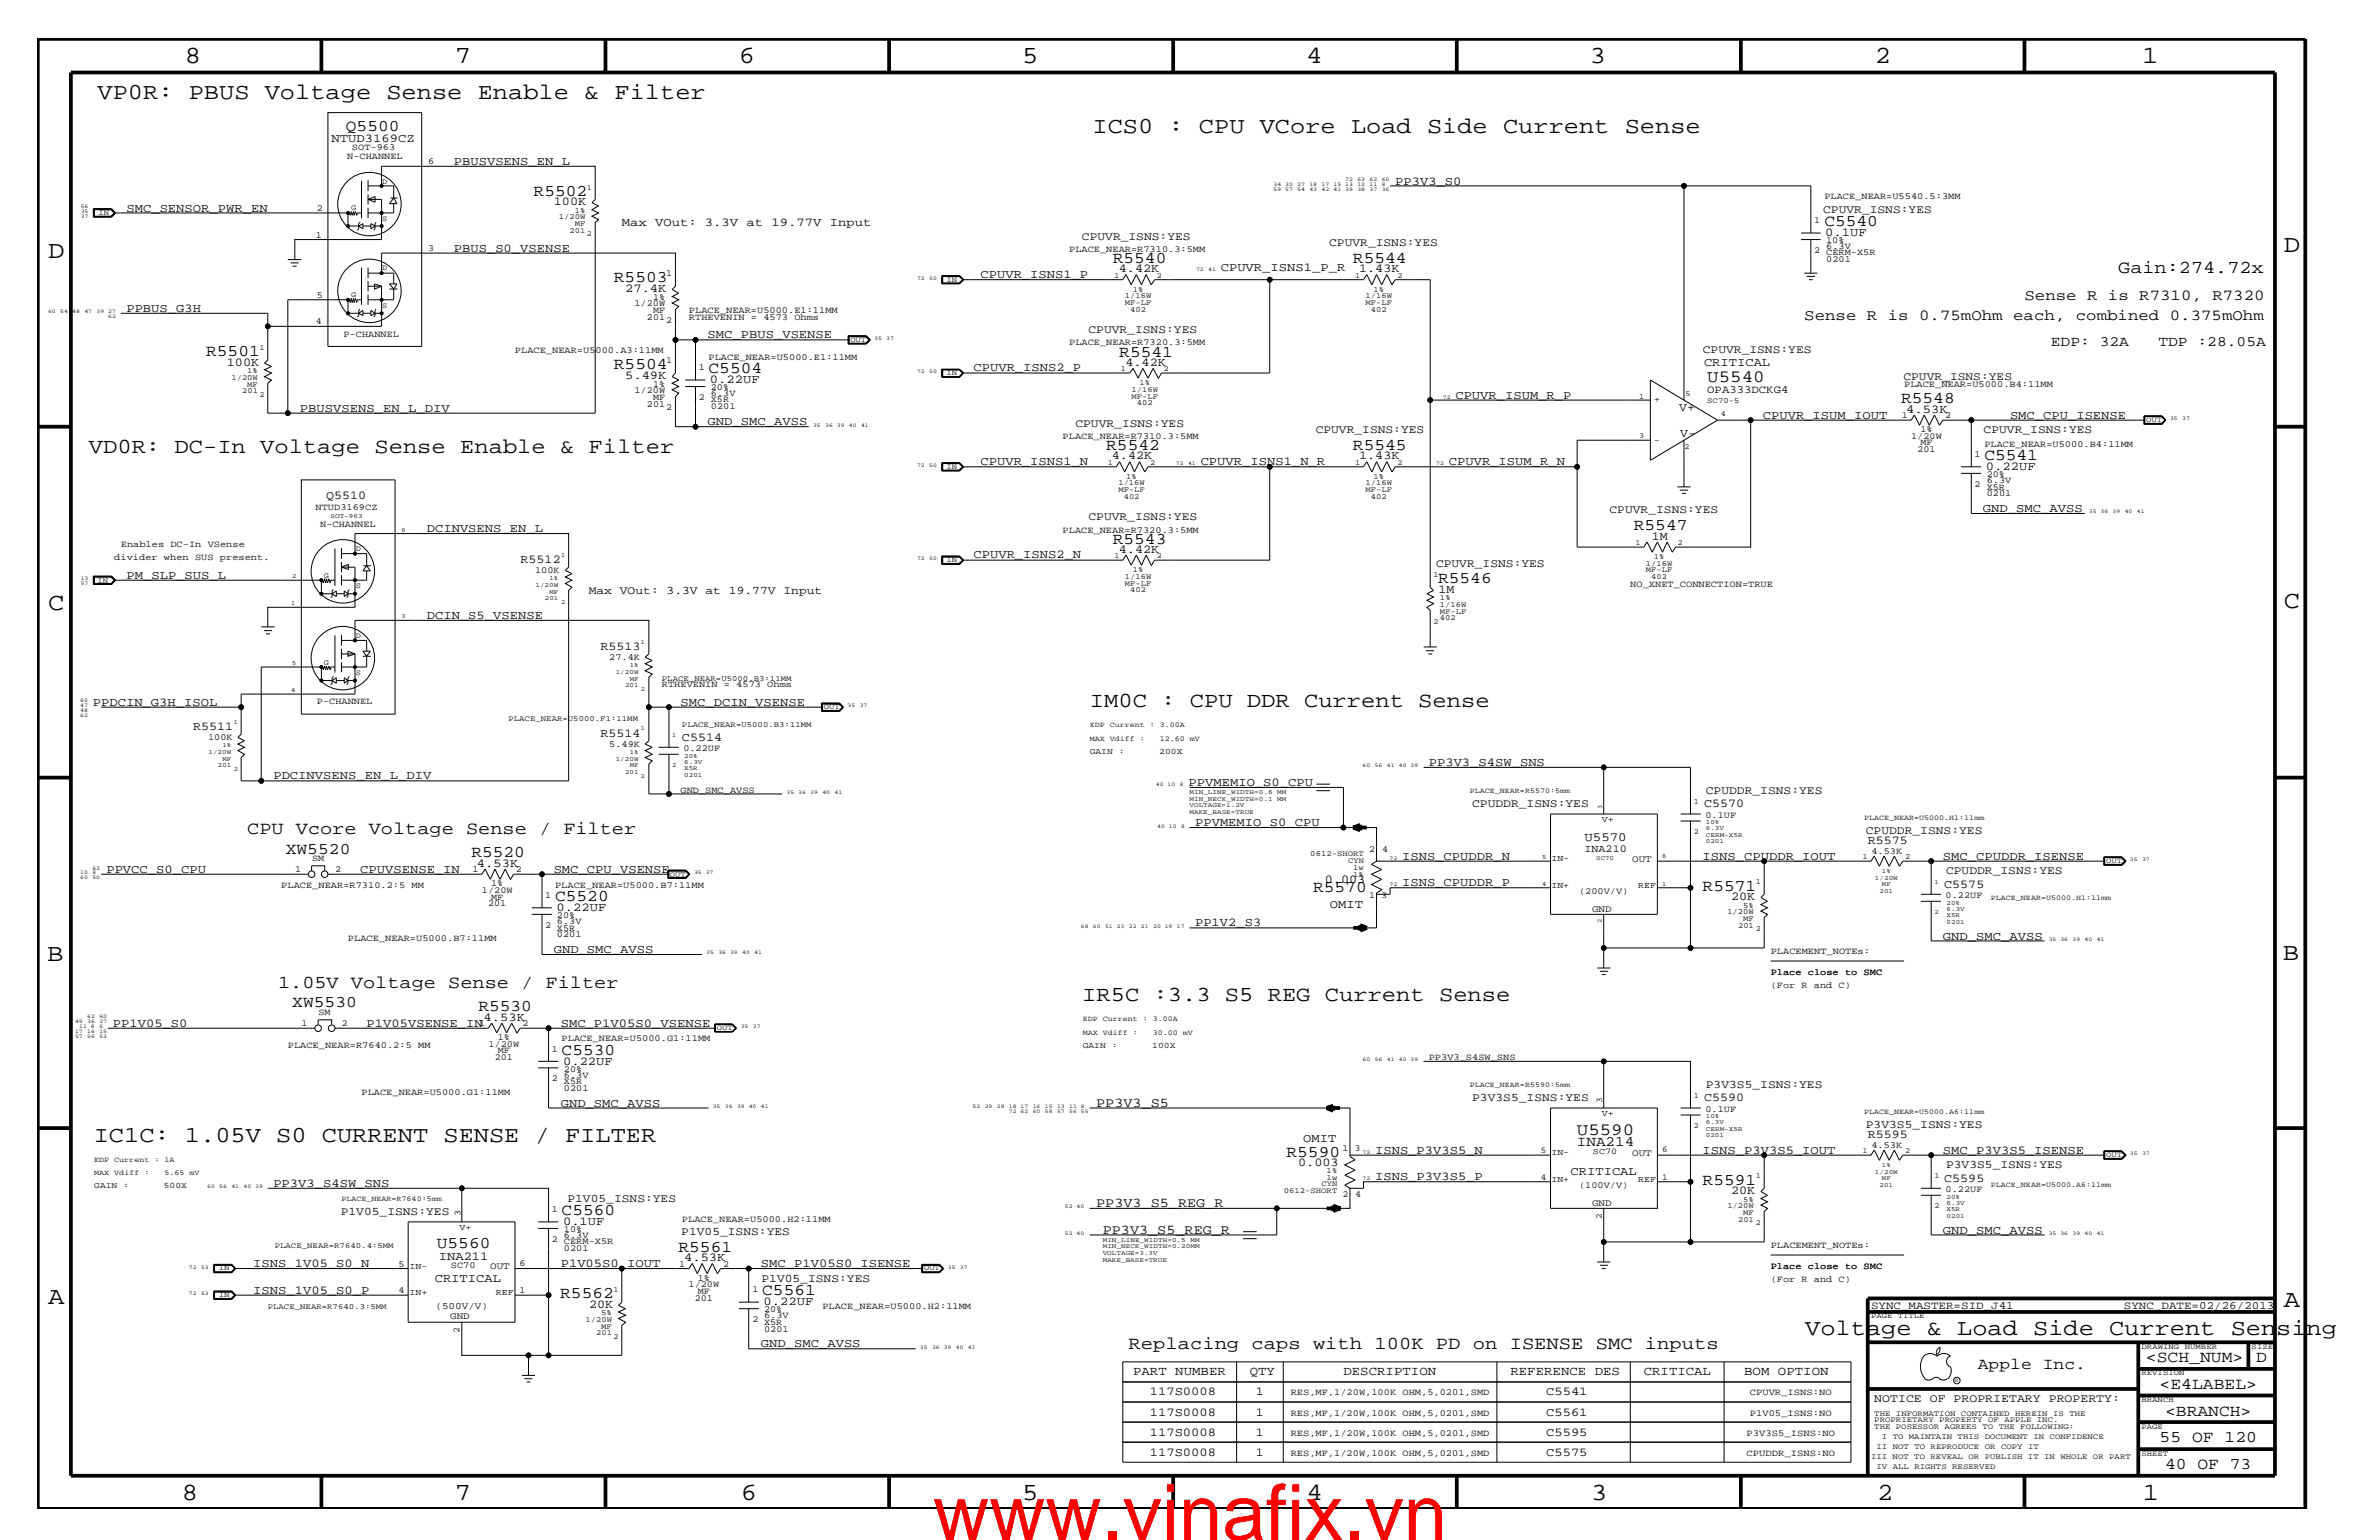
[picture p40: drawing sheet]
<svg xmlns="http://www.w3.org/2000/svg" width="432mm" height="279mm" viewBox="0 0 432 279" stroke-linecap="round" stroke-linejoin="round" font-family="sans-serif">
<defs><g id="words">
<text font-size="14.1" fill="#f00" x="169.3" y="279.4">www.vinafix.vn</text>
<g font-size="4.5">
<text x="33.5" y="11.5">8</text>
<text x="82.6" y="11.5">7</text>
<text x="134.1" y="11.5">6</text>
<text x="185.5" y="11.5">5</text>
<text x="237.1" y="11.5">4</text>
<text x="288.5" y="11.5">3</text>
<text x="340.3" y="11.5">2</text>
<text x="388.8" y="11.5">1</text>
<text x="8.7" y="46.8">D</text>
<text x="414.5" y="45.7">D</text>
<text x="8.7" y="110.6">C</text>
<text x="414.5" y="110.3">C</text>
<text x="8.6" y="174.3">B</text>
<text x="414.4" y="174.2">B</text>
<text x="8.7" y="236.7">A</text>
<text x="414.5" y="237.1">A</text>
<text x="33" y="272.1">8</text>
<text x="82.6" y="272.1">7</text>
<text x="134.5" y="272.1">6</text>
<text x="185.5" y="272.1">5</text>
<text x="237.2" y="272.1">4</text>
<text x="288.8" y="272.1">3</text>
<text x="340.7" y="272.1">2</text>
<text x="389" y="272.1">1</text>
</g>
<g font-size="4.1">
<text x="17.7" y="18">VP0R: PBUS Voltage Sense Enable &amp; Filter</text>
<text x="198.3" y="24.1">ICS0 : CPU VCore Load Side Current Sense</text>
<text x="17" y="207.1">IC1C: 1.05V S0 CURRENT SENSE / FILTER</text>
<text x="327.7" y="242.3">Voltage &amp; Load Side Current Sensing</text>
</g>
<g font-size="3.9">
<text x="16.1" y="82.2">VD0R: DC-In Voltage Sense Enable &amp; Filter</text>
<text x="197.8" y="128.3">IM0C : CPU DDR Current Sense</text>
<text x="196.4" y="181.6">IR5C :3.3 S5 REG Current Sense</text>
</g>
<g font-size="3.3">
<text x="384.5" y="49.6">Gain:274.72x</text>
<text x="44.9" y="151.3">CPU Vcore Voltage Sense / Filter</text>
<text x="50.5" y="179.3">1.05V Voltage Sense / Filter</text>
<text x="204.9" y="244.7">Replacing caps with 100K PD on ISENSE SMC inputs</text>
</g>
<g font-size="3.1">
<text x="309.9" y="69.4">U5540</text>
<text x="286.2" y="205.9">U5590</text>
</g>
<g font-size="3">
<text x="62.8" y="23.8">Q5500</text>
<text x="96.9" y="35.5">R5502</text>
<text x="331.1" y="41">C5540</text>
<text x="202" y="47.7">R5540</text>
<text x="245.6" y="47.7">R5544</text>
<text x="111.4" y="51.3">R5503</text>
<text x="37.4" y="64.5">R5501</text>
<text x="203.2" y="64.7">R5541</text>
<text x="111.4" y="67">R5504</text>
<text x="128.6" y="67.7">C5504</text>
<text x="345.1" y="73.2">R5548</text>
<text x="200.8" y="81.6">R5542</text>
<text x="245.6" y="81.6">R5545</text>
<text x="360.2" y="83.5">C5541</text>
<text x="202" y="98.7">R5543</text>
<text x="296.5" y="96.2">R5547</text>
<text x="261" y="105.8">R5546</text>
<text x="51.9" y="154.9">XW5520</text>
<text x="85.6" y="155.6">R5520</text>
<text x="238.3" y="161.9">R5570</text>
<text x="309" y="161.6">R5571</text>
<text x="100.8" y="163.5">C5520</text>
<text x="53" y="182.7">XW5530</text>
<text x="86.8" y="183.5">R5530</text>
<text x="101.9" y="191.4">C5530</text>
<text x="233.5" y="209.9">R5590</text>
<text x="309" y="214.9">R5591</text>
<text x="101.9" y="220.4">C5560</text>
<text x="79.3" y="226.5">U5560</text>
<text x="123.1" y="227.1">R5561</text>
<text x="101.7" y="235.5">R5562</text>
<text x="138.3" y="235">C5561</text>
<text x="359" y="248.4">Apple Inc.</text>
<text x="389.5" y="247.1">&lt;SCH_NUM&gt;</text>
<text x="392" y="252">&lt;E4LABEL&gt;</text>
<text x="409.5" y="247.1">D</text>
<text x="393" y="256.8">&lt;BRANCH&gt;</text>
<text x="392" y="261.6">55 OF 120</text>
<text x="393" y="266.6">40 OF 73</text>
</g>
<g font-size="2.8">
<text x="327.5" y="58">Sense R is 0.75mOhm each, combined 0.375mOhm</text>
<text x="367.5" y="54.4">Sense R is R7310, R7320</text>
</g>
<g font-size="2.6">
<text x="372.2" y="62.9">EDP: 32A</text>
<text x="391.8" y="62.9">TDP :28.05A</text>
<text x="286.2" y="208">INA214</text>
</g>
<g font-size="2.5">
<text x="199" y="200.9">PP3V3_S5</text>
<text x="199" y="219">PP3V3_S5_REG_R</text>
<text x="200.2" y="223.9">PP3V3_S5_REG_R</text>
</g>
<g font-size="2.3">
<text x="287.6" y="152.6">U5570</text>
<text x="205.7" y="249.5">PART NUMBER</text>
<text x="226.8" y="249.5">QTY</text>
<text x="243.8" y="249.5">DESCRIPTION</text>
<text x="274.2" y="249.5">REFERENCE DES</text>
<text x="298.4" y="249.5">CRITICAL</text>
<text x="316.6" y="249.5">BOM OPTION</text>
</g>
<g font-size="2.2">
<text x="60.2" y="25.8">NTUD3169CZ</text>
<text x="82.4" y="29.9">PBUSVSENS_EN_L</text>
<text x="253.2" y="33.6">PP3V3_S0</text>
<text x="22.9" y="38.4">SMC_SENSOR_PWR_EN</text>
<text x="100.5" y="37.3">100K</text>
<text x="112.9" y="41">Max VOut: 3.3V at 19.77V Input</text>
<text x="82.4" y="45.7">PBUS_S0_VSENSE</text>
<text x="331.3" y="42.9">0.1UF</text>
<text x="113.5" y="53">27.4K</text>
<text x="178" y="50.4">CPUVR_ISNS1_P</text>
<text x="203.1" y="49.4">4.42K</text>
<text x="221.6" y="49.2">CPUVR_ISNS1_P_R</text>
<text x="246.7" y="49.4">1.43K</text>
<text x="22.9" y="56.6">PPBUS_G3H</text>
<text x="128.4" y="61.4">SMC_PBUS_VSENSE</text>
<text x="41.1" y="66.4">100K</text>
<text x="113.5" y="68.8">5.49K</text>
<text x="128.9" y="69.5">0.22UF</text>
<text x="176.7" y="67.3">CPUVR_ISNS2_P</text>
<text x="204.3" y="66.4">4.42K</text>
<text x="309.3" y="66.5">CRITICAL</text>
<text x="54.4" y="74.7">PBUSVSENS_EN_L_DIV</text>
<text x="128.4" y="77.2">GND_SMC_AVSS</text>
<text x="264.2" y="72.3">CPUVR_ISUM_R_P</text>
<text x="304.8" y="74.6">V+</text>
<text x="320" y="76">CPUVR_ISUM_IOUT</text>
<text x="346" y="74.9">4.53K</text>
<text x="364.8" y="76">SMC_CPU_ISENSE</text>
<text x="201.8" y="83.3">4.42K</text>
<text x="246.7" y="83.3">1.43K</text>
<text x="305" y="79.3">V-</text>
<text x="178" y="84.4">CPUVR_ISNS1_N</text>
<text x="217.9" y="84.4">CPUVR_ISNS1_N_R</text>
<text x="263" y="84.4">CPUVR_ISUM_R_N</text>
<text x="360.4" y="85.3">0.22UF</text>
<text x="59.2" y="90.5">Q5510</text>
<text x="359.9" y="92.9">GND_SMC_AVSS</text>
<text x="77.5" y="96.5">DCINVSENS_EN_L</text>
<text x="176.7" y="101.3">CPUVR_ISNS2_N</text>
<text x="203.1" y="100.4">4.42K</text>
<text x="299.8" y="97.9">1M</text>
<text x="22.9" y="105">PM_SLP_SUS_L</text>
<text x="94.5" y="102.1">R5512</text>
<text x="261.1" y="107.6">1M</text>
<text x="77.5" y="112.3">DCIN_S5_VSENSE</text>
<text x="109" y="117.9">R5513</text>
<text x="16.8" y="128">PPDCIN_G3H_ISOL</text>
<text x="123.5" y="128">SMC_DCIN_VSENSE</text>
<text x="35.1" y="132.4">R5511</text>
<text x="109" y="133.6">R5514</text>
<text x="123.8" y="134.4">C5514</text>
<text x="49.6" y="141.4">PDCINVSENS_EN_L_DIV</text>
<text x="215.7" y="142.6">PPVMEMIO_S0_CPU</text>
<text x="259.3" y="139">PP3V3_S4SW_SNS</text>
<text x="216.9" y="149.9">PPVMEMIO_S0_CPU</text>
<text x="309.3" y="146.5">C5570</text>
<text x="254.5" y="156">ISNS_CPUDDR_N</text>
<text x="309" y="156">ISNS_CPUDDR_IOUT</text>
<text x="339" y="153.2">R5575</text>
<text x="352.6" y="156">SMC_CPUDDR_ISENSE</text>
<text x="19.3" y="158.4">PPVCC_S0_CPU</text>
<text x="65.4" y="158.4">CPUVSENSE_IN</text>
<text x="86.6" y="157.3">4.53K</text>
<text x="100.5" y="158.4">SMC_CPU_VSENSE</text>
<text x="240.5" y="160.2">0.003</text>
<text x="254.5" y="160.8">ISNS_CPUDDR_P</text>
<text x="352.9" y="161.1">C5575</text>
<text x="101" y="165.3">0.22UF</text>
<text x="241.4" y="164.7">OMIT</text>
<text x="314.2" y="163.4">20K</text>
<text x="100.5" y="172.9">GND_SMC_AVSS</text>
<text x="216.9" y="168.1">PP1V2_S3</text>
<text x="352.6" y="170.5">GND_SMC_AVSS</text>
<text x="87.8" y="185.2">4.53K</text>
<text x="20.5" y="186.3">PP1V05_S0</text>
<text x="66.5" y="186.3">P1V05VSENSE_IN</text>
<text x="101.8" y="186.3">SMC_P1V05S0_VSENSE</text>
<text x="102.2" y="193.2">0.22UF</text>
<text x="101.8" y="200.9">GND_SMC_AVSS</text>
<text x="309.3" y="199.8">C5590</text>
<text x="236.6" y="207.1">OMIT</text>
<text x="249.6" y="209.3">ISNS_P3V3S5_N</text>
<text x="309" y="209.3">ISNS_P3V3S5_IOUT</text>
<text x="339" y="206.5">R5595</text>
<text x="352.6" y="209.3">SMC_P3V3S5_ISENSE</text>
<text x="49.6" y="215.3">PP3V3_S4SW_SNS</text>
<text x="235.6" y="211.6">0.003</text>
<text x="249.6" y="214.2">ISNS_P3V3S5_P</text>
<text x="285.1" y="213.2">CRITICAL</text>
<text x="352.9" y="214.4">C5595</text>
<text x="314.2" y="216.7">20K</text>
<text x="102.2" y="222.3">0.1UF</text>
<text x="352.6" y="223.9">GND_SMC_AVSS</text>
<text x="46" y="229.9">ISNS_1V05_S0_N</text>
<text x="78.9" y="232.6">CRITICAL</text>
<text x="79.6" y="228.5">INA211</text>
<text x="101.8" y="229.9">P1V05S0_IOUT</text>
<text x="124.2" y="228.8">4.53K</text>
<text x="138.1" y="229.9">SMC_P1V05S0_ISENSE</text>
<text x="46" y="234.7">ISNS_1V05_S0_P</text>
<text x="106.9" y="237.3">20K</text>
<text x="138.6" y="236.8">0.22UF</text>
<text x="138.1" y="244.5">GND_SMC_AVSS</text>
<text x="208.7" y="256.8">117S0008</text>
<text x="208.7" y="253.2">117S0008</text>
<text x="228" y="256.8">1</text>
<text x="228" y="253.2">1</text>
<text x="280.6" y="256.8">C5561</text>
<text x="280.6" y="253.2">C5541</text>
<text x="208.7" y="260.5">117S0008</text>
<text x="228" y="260.5">1</text>
<text x="280.6" y="260.5">C5595</text>
<text x="208.7" y="264.1">117S0008</text>
<text x="228" y="264.1">1</text>
<text x="280.6" y="264.1">C5575</text>
</g>
<g font-size="2.1">
<text x="330.9" y="38.6">CPUVR_ISNS:YES</text>
<text x="196.4" y="43.5">CPUVR_ISNS:YES</text>
<text x="241.3" y="44.6">CPUVR_ISNS:YES</text>
<text x="197.6" y="60.4">CPUVR_ISNS:YES</text>
<text x="309.1" y="64">CPUVR_ISNS:YES</text>
<text x="345.5" y="68.9">CPUVR_ISNS:YES</text>
<text x="195.2" y="77.4">CPUVR_ISNS:YES</text>
<text x="238.8" y="78.6">CPUVR_ISNS:YES</text>
<text x="360" y="78.6">CPUVR_ISNS:YES</text>
<text x="197.6" y="94.3">CPUVR_ISNS:YES</text>
<text x="292.1" y="93.2">CPUVR_ISNS:YES</text>
<text x="106.8" y="107.7">Max VOut: 3.3V at 19.77V Input</text>
<text x="260.6" y="102.9">CPUVR_ISNS:YES</text>
<text x="267.2" y="146.5">CPUDDR_ISNS:YES</text>
<text x="309.6" y="144">CPUDDR_ISNS:YES</text>
<text x="338.7" y="151.3">CPUDDR_ISNS:YES</text>
<text x="353.2" y="158.6">CPUDDR_ISNS:YES</text>
<text x="309.6" y="197.4">P3V3S5_ISNS:YES</text>
<text x="267.2" y="199.8">P3V3S5_ISNS:YES</text>
<text x="338.7" y="204.7">P3V3S5_ISNS:YES</text>
<text x="353.2" y="211.9">P3V3S5_ISNS:YES</text>
<text x="61.8" y="220.4">P1V05_ISNS:YES</text>
<text x="103" y="218">P1V05_ISNS:YES</text>
<text x="123.7" y="224.1">P1V05_ISNS:YES</text>
<text x="138.2" y="232.6">P1V05_ISNS:YES</text>
<text x="340.2" y="254.4">NOTICE OF PROPRIETARY PROPERTY:</text>
</g>
<g font-size="2">
<text x="309.9" y="71.3">OPA333DCKG4</text>
<text x="339.6" y="237.4">SYNC_MASTER=SID_J41</text>
<text x="385.5" y="237.4">SYNC_DATE=02/26/2013</text>
</g>
<text font-size="1.9" x="287.6" y="154.6">INA210</text>
<g font-size="1.8">
<text x="296.2" y="156.3">OUT</text>
<text x="289" y="165.5">GND</text>
<text x="296.2" y="209.7">OUT</text>
<text x="289" y="218.8">GND</text>
<text x="89" y="230.3">OUT</text>
<text x="79" y="237.4">(500V/V)</text>
<text x="81.7" y="239.4">GND</text>
</g>
<g font-size="1.7">
<text x="63" y="28.9">N-CHANNEL</text>
<text x="63.9" y="27.2">SOT-963</text>
<text x="77.7" y="29.7">6</text>
<text x="57.5" y="38.2">2</text>
<text x="329.3" y="40.4">1</text>
<text x="331.1" y="36.2">PLACE_NEAR=U5540.5:3MM</text>
<text x="57.3" y="43.1">1</text>
<text x="77.7" y="45.5">3</text>
<text x="194.1" y="45.7">PLACE_NEAR=R7310.3:5MM</text>
<text x="329.3" y="45.9">2</text>
<text x="331.5" y="44.1">10%</text>
<text x="331.5" y="47.6">0201</text>
<text x="331.5" y="46.3">CERM-X5R</text>
<text x="331.5" y="45.2">6.3V</text>
<text x="120.9" y="50.2">1</text>
<text x="57.3" y="58.9">4</text>
<text x="57.5" y="54">5</text>
<text x="115.1" y="55.6">1/20W</text>
<text x="117.4" y="58">201</text>
<text x="118.5" y="54.4">1%</text>
<text x="118.5" y="56.8">MF</text>
<text x="120.9" y="58.6">2</text>
<text x="125.1" y="58">RTHEVENIN = 4573 Ohms</text>
<text x="125.1" y="56.8">PLACE_NEAR=U5000.E1:11MM</text>
<text x="62.4" y="61.1">P-CHANNEL</text>
<text x="93.5" y="64">PLACE_NEAR=U5000.A3:11MM</text>
<text x="120.9" y="65.9">1</text>
<text x="128.6" y="65.3">PLACE_NEAR=U5000.E1:11MM</text>
<text x="194.1" y="62.7">PLACE_NEAR=R7320.3:5MM</text>
<text x="115.1" y="71.3">1/20W</text>
<text x="118.5" y="70.1">1%</text>
<text x="126.8" y="67.1">1</text>
<text x="129" y="70.7">20%</text>
<text x="129" y="71.8">6.3V</text>
<text x="345.6" y="70.1">PLACE_NEAR=U5000.B4:11MM</text>
<text x="117.4" y="73.8">201</text>
<text x="118.5" y="72.6">MF</text>
<text x="120.9" y="74.4">2</text>
<text x="126.8" y="72.6">2</text>
<text x="129" y="74.3">0201</text>
<text x="129" y="73">X5R</text>
<text x="300.2" y="72.9">+</text>
<text x="345.2" y="75.8">1</text>
<text x="353.1" y="75.8">2</text>
<text x="192.9" y="79.6">PLACE_NEAR=R7310.3:5MM</text>
<text x="300.2" y="80.5">-</text>
<text x="346.9" y="79.6">1/20W</text>
<text x="348" y="82">201</text>
<text x="348.6" y="80.8">MF</text>
<text x="348.6" y="78.3">1%</text>
<text x="358.4" y="82.8">1</text>
<text x="360.2" y="81.1">PLACE_NEAR=U5000.B4:11MM</text>
<text x="358.4" y="88.3">2</text>
<text x="360.6" y="88.8">X5R</text>
<text x="360.6" y="87.6">6.3V</text>
<text x="360.6" y="86.5">20%</text>
<text x="57.3" y="92.5">NTUD3169CZ</text>
<text x="58.1" y="95.6">N-CHANNEL</text>
<text x="360.6" y="90">0201</text>
<text x="20.7" y="101.6">divider when SUS present.</text>
<text x="21.9" y="99.3">Enables DC-In VSense</text>
<text x="192.9" y="96.6">PLACE_NEAR=R7320.3:5MM</text>
<text x="97.1" y="104">100K</text>
<text x="295.9" y="106.5">NO_XNET_CONNECTION=TRUE</text>
<text x="110.6" y="119.7">27.4K</text>
<text x="120.1" y="124.7">RTHEVENIN = 4573 Ohms</text>
<text x="57.5" y="127.7">P-CHANNEL</text>
<text x="37.8" y="134.2">100K</text>
<text x="110.6" y="135.5">5.49K</text>
<text x="124" y="136.2">0.22UF</text>
<text x="123.5" y="143.9">GND_SMC_AVSS</text>
<text x="309.5" y="148.4">0.1UF</text>
<text x="248.5" y="154.6">2</text>
<text x="250.9" y="154.6">4</text>
<text x="339.7" y="154.9">4.53K</text>
<text x="51.1" y="161.1">PLACE_NEAR=R7310.2:5 MM</text>
<text x="53.6" y="158.3">1</text>
<text x="56.6" y="156.2">SM</text>
<text x="60.8" y="158.3">2</text>
<text x="85.8" y="158.3">1</text>
<text x="87.5" y="162">1/20W</text>
<text x="89.2" y="160.8">1%</text>
<text x="93.6" y="158.3">2</text>
<text x="100.8" y="161.1">PLACE_NEAR=U5000.B7:11MM</text>
<text x="88.6" y="164.5">201</text>
<text x="89.2" y="163.3">MF</text>
<text x="99" y="162.8">1</text>
<text x="101.1" y="166.5">20%</text>
<text x="101.1" y="167.6">6.3V</text>
<text x="248.5" y="163">1</text>
<text x="250.7" y="163">3</text>
<text x="286.6" y="162.2">(200V/V)</text>
<text x="353.1" y="162.8">0.22UF</text>
<text x="63.2" y="170.7">PLACE_NEAR=U5000.B7:11MM</text>
<text x="99" y="168.3">2</text>
<text x="101.1" y="170">0201</text>
<text x="101.1" y="168.9">X5R</text>
<text x="321.4" y="173.2">PLACEMENT_NOTEs:</text>
<text x="321.4" y="179.3">(For R and C)</text>
<text x="321.4" y="176.8">Place close to SMC</text>
<text x="57.8" y="184.1">SM</text>
<text x="52.2" y="190.2">PLACE_NEAR=R7640.2:5 MM</text>
<text x="54.7" y="186.1">1</text>
<text x="62" y="186.1">2</text>
<text x="87" y="186.1">1</text>
<text x="88.6" y="189.9">1/20W</text>
<text x="90.3" y="188.7">1%</text>
<text x="90.3" y="191.1">MF</text>
<text x="94.8" y="186.1">2</text>
<text x="100.2" y="190.8">1</text>
<text x="101.9" y="188.9">PLACE_NEAR=U5000.G1:11MM</text>
<text x="89.8" y="192.3">201</text>
<text x="100.2" y="196.2">2</text>
<text x="102.4" y="194.4">20%</text>
<text x="102.4" y="197.9">0201</text>
<text x="102.4" y="195.5">6.3V</text>
<text x="102.4" y="196.7">X5R</text>
<text x="259.3" y="192.3">PP3V3_S4SW_SNS</text>
<text x="65.6" y="198.7">PLACE_NEAR=U5000.G1:11MM</text>
<text x="309.5" y="201.7">0.1UF</text>
<text x="243.7" y="208.8">1</text>
<text x="245.9" y="208.8">3</text>
<text x="339.7" y="208.2">4.53K</text>
<text x="286.6" y="215.6">(100V/V)</text>
<text x="83.6" y="220.7" transform="rotate(-90 83.6 220.7)">3</text>
<text x="100.2" y="219.8">1</text>
<text x="123.8" y="221.7">PLACE_NEAR=U5000.H2:11MM</text>
<text x="243.7" y="217.2">2</text>
<text x="246" y="217.2">4</text>
<text x="353.1" y="216.2">0.22UF</text>
<text x="100.2" y="225.3">2 CERM-X5R</text>
<text x="102.4" y="223.5">10%</text>
<text x="102.4" y="227">0201</text>
<text x="102.4" y="224.6">6.3V</text>
<text x="321.4" y="226.5">PLACEMENT_NOTEs:</text>
<text x="72.3" y="229.8">5</text>
<text x="81.8" y="230.1">SC70</text>
<text x="94.3" y="229.6">6</text>
<text x="123.3" y="229.8">1</text>
<text x="125" y="233.5">1/20W</text>
<text x="126.7" y="232.4">1%</text>
<text x="131.2" y="229.8">2</text>
<text x="321.4" y="232.6">(For R and C)</text>
<text x="321.4" y="230.2">Place close to SMC</text>
<text x="72.3" y="234.6">4</text>
<text x="94.3" y="234.6">1</text>
<text x="126.1" y="236">201</text>
<text x="126.7" y="234.7">MF</text>
<text x="136.6" y="239.9">2 X5R</text>
<text x="136.6" y="234.4">1</text>
<text x="138.7" y="239.1">6.3V</text>
<text x="138.7" y="238">20%</text>
<text x="149.3" y="237.4">PLACE_NEAR=U5000.H2:11MM</text>
<text x="83.4" y="241.8" transform="rotate(-90 83.4 241.8)">2</text>
<text x="138.7" y="241.6">0201</text>
<text x="234.3" y="256.8">RES,MF,1/20W,100K OHM,5,0201,SMD</text>
<text x="234.3" y="253.2">RES,MF,1/20W,100K OHM,5,0201,SMD</text>
<text x="317.6" y="256.8">P1V05_ISNS:NO</text>
<text x="317.6" y="253.2">CPUVR_ISNS:NO</text>
<text x="234.3" y="260.5">RES,MF,1/20W,100K OHM,5,0201,SMD</text>
<text x="317" y="260.5">P3V3S5_ISNS:NO</text>
<text x="234.3" y="264.1">RES,MF,1/20W,100K OHM,5,0201,SMD</text>
<text x="317" y="264.1">CPUDDR_ISNS:NO</text>
</g>
<g font-size="1.6">
<text x="290.7" y="149.2">V+</text>
<text x="281.6" y="161.1">IN+</text>
<text x="281.6" y="156.2">IN-</text>
<text x="297.3" y="161.1">REF</text>
<text x="290.7" y="202.6">V+</text>
<text x="290.8" y="200.1" transform="rotate(-90 290.8 200.1)">3</text>
<text x="279.7" y="209.2">5</text>
<text x="281.6" y="209.6">IN-</text>
<text x="289.1" y="209.4">SC70</text>
<text x="301.7" y="209.1">6</text>
<text x="279.7" y="214.1">4</text>
<text x="281.6" y="214.4">IN+</text>
<text x="297.3" y="214.4">REF</text>
<text x="301.7" y="214.1">1</text>
<text x="290.7" y="221.1" transform="rotate(-90 290.7 221.1)">2</text>
<text x="83.4" y="223.1">V+</text>
<text x="74.3" y="230.2">IN-</text>
<text x="74.3" y="235">IN+</text>
<text x="90" y="235">REF</text>
</g>
<g font-size="1.5">
<text x="197.8" y="136.8">GAIN :</text>
<text x="210.4" y="136.8">200X</text>
<text x="196.5" y="190.2">GAIN :</text>
<text x="209.1" y="190.2">100X</text>
<text x="17.1" y="215.6">GAIN :</text>
<text x="29.7" y="215.6">500X</text>
</g>
<g font-size="1.4">
<text x="69.4" y="33.3">D</text>
<text x="106.5" y="34.4">1</text>
<text x="17.9" y="39">IN</text>
<text x="63.7" y="38.1">G</text>
<text x="69.4" y="40.1">S</text>
<text x="101.4" y="39.8">1/20W</text>
<text x="104.3" y="41">MF</text>
<text x="104.3" y="38.6">1%</text>
<text x="103.4" y="42.3">201</text>
<text x="106.5" y="42.9">2</text>
<text x="63.7" y="53.9">G</text>
<text x="69.4" y="49.1">D</text>
<text x="171.8" y="51.1">IN</text>
<text x="202.3" y="50.4">1</text>
<text x="205.6" y="52.9">1%</text>
<text x="210" y="50.4">2</text>
<text x="246" y="50.4">1</text>
<text x="249.3" y="52.9">1%</text>
<text x="253.7" y="50.4">2</text>
<text x="69.4" y="55.8">S</text>
<text x="204.2" y="55.3">MF-LF</text>
<text x="204.2" y="54.1">1/16W</text>
<text x="205.1" y="56.6">402</text>
<text x="247.9" y="55.3">MF-LF</text>
<text x="247.9" y="54.1">1/16W</text>
<text x="248.8" y="56.6">402</text>
<text x="47.1" y="63.4">1</text>
<text x="154.3" y="62">OUT</text>
<text x="42" y="68.9">1/20W</text>
<text x="43.9" y="71.3">201</text>
<text x="44.9" y="67.7">1%</text>
<text x="44.9" y="70.1">MF</text>
<text x="47.1" y="72">2</text>
<text x="171.8" y="68.1">IN</text>
<text x="203.5" y="67.3">1</text>
<text x="205.4" y="71.1">1/16W</text>
<text x="206.8" y="69.9">1%</text>
<text x="211.2" y="67.3">2</text>
<text x="305.9" y="71.8">5</text>
<text x="205.4" y="72.3">MF-LF</text>
<text x="206.3" y="73.5">402</text>
<text x="297.5" y="72.3">1</text>
<text x="309.9" y="73.2">SC70-5</text>
<text x="312.3" y="75.6">4</text>
<text x="389.6" y="76.6">OUT</text>
<text x="297.5" y="79.4">3</text>
<text x="305.7" y="81.4">2</text>
<text x="171.8" y="85">IN</text>
<text x="201.1" y="84.4">1</text>
<text x="203" y="89.3">MF-LF</text>
<text x="203" y="88.1">1/16W</text>
<text x="204.4" y="86.9">1%</text>
<text x="208.8" y="84.4">2</text>
<text x="246" y="84.4">1</text>
<text x="247.9" y="89.3">MF-LF</text>
<text x="247.9" y="88.1">1/16W</text>
<text x="249.3" y="86.9">1%</text>
<text x="253.7" y="84.4">2</text>
<text x="204" y="90.5">402</text>
<text x="248.8" y="90.5">402</text>
<text x="64.6" y="99.9">D</text>
<text x="202.3" y="101.3">1</text>
<text x="210" y="101.3">2</text>
<text x="296.8" y="98.8">1</text>
<text x="300.2" y="101.4">1%</text>
<text x="304.5" y="98.8">2</text>
<text x="17.7" y="105.7">IN</text>
<text x="58.8" y="104.8">G</text>
<text x="64.6" y="106.7">S</text>
<text x="171.8" y="102.1">IN</text>
<text x="204.2" y="105">1/16W</text>
<text x="204.2" y="106.3">MF-LF</text>
<text x="205.1" y="107.5">402</text>
<text x="205.6" y="103.8">1%</text>
<text x="260.2" y="104.7">1</text>
<text x="298.7" y="103.8">MF-LF</text>
<text x="298.7" y="102.6">1/16W</text>
<text x="299.7" y="105">402</text>
<text x="260.2" y="113.1">2</text>
<text x="261.4" y="111.4">MF-LF</text>
<text x="261.4" y="108.9">1%</text>
<text x="261.4" y="110.2">1/16W</text>
<text x="261.4" y="112.6">402</text>
<text x="64.6" y="115.7">D</text>
<text x="58.8" y="120.6">G</text>
<text x="64.6" y="122.5">S</text>
<text x="120.1" y="123.5">PLACE_NEAR=U5000.B3:11MM</text>
<text x="92.3" y="130.8">PLACE_NEAR=U5000.F1:11MM</text>
<text x="123.8" y="131.9">PLACE_NEAR=U5000.B3:11MM</text>
<text x="149.5" y="128.7">OUT</text>
<text x="197.8" y="131.9">EDP Current : 3.00A</text>
<text x="197.8" y="134.4">MAX Vdiff :</text>
<text x="210.5" y="134.4">12.60 mV</text>
<text x="266.8" y="143.9">PLACE_NEAR=R5570:5mm</text>
<text x="307.4" y="145.9">1</text>
<text x="338.3" y="148.7">PLACE_NEAR=U5000.H1:11mm</text>
<text x="237.8" y="155.4">0612-SHORT</text>
<text x="307.4" y="151.3">2</text>
<text x="338.1" y="155.8">1</text>
<text x="345.8" y="155.8">2</text>
<text x="121.6" y="159">OUT</text>
<text x="244.7" y="156.6">CYN</text>
<text x="245.6" y="157.8">1w</text>
<text x="245.6" y="159">1%</text>
<text x="318.7" y="160.5">1</text>
<text x="382.3" y="156.6">OUT</text>
<text x="313.5" y="165.9">1/20W</text>
<text x="316.4" y="167.1">MF</text>
<text x="316.4" y="164.7">5%</text>
<text x="361.4" y="163.3">PLACE_NEAR=U5000.H1:11mm</text>
<text x="315.5" y="168.3">201</text>
<text x="318.7" y="168.9">2</text>
<text x="196.5" y="185.3">EDP Current : 3.00A</text>
<text x="130.1" y="186.9">OUT</text>
<text x="196.5" y="187.7">MAX Vdiff :</text>
<text x="209.2" y="187.7">30.00 mV</text>
<text x="266.8" y="197.2">PLACE_NEAR=R5590:5mm</text>
<text x="307.4" y="199.2">1</text>
<text x="338.3" y="202">PLACE_NEAR=U5000.A6:11mm</text>
<text x="307.4" y="204.7">2</text>
<text x="338.1" y="209.2">1</text>
<text x="345.8" y="209.2">2</text>
<text x="382.3" y="209.9">OUT</text>
<text x="17.1" y="213.2">MAX Vdiff :</text>
<text x="17.1" y="210.8">EDP Current : 1A</text>
<text x="29.9" y="213.2">5.65 mV</text>
<text x="239.9" y="215.3">CYN</text>
<text x="240.8" y="214.1">1w</text>
<text x="240.8" y="212.8">1%</text>
<text x="318.7" y="213.8">1</text>
<text x="351.1" y="213.8">1</text>
<text x="361.4" y="215.4">PLACE_NEAR=U5000.A6:11mm</text>
<text x="62" y="217.9">PLACE_NEAR=R7640:5mm</text>
<text x="233" y="216.4">0612-SHORT</text>
<text x="313.5" y="219.2">1/20W</text>
<text x="315.5" y="221.7">201</text>
<text x="316.4" y="220.4">MF</text>
<text x="316.4" y="218">5%</text>
<text x="351.1" y="219.2">2</text>
<text x="49.9" y="226.5">PLACE_NEAR=R7640.4:5MM</text>
<text x="318.7" y="222.3">2</text>
<text x="39.7" y="230.5">IN</text>
<text x="167.7" y="230.5">OUT</text>
<text x="39.7" y="235.4">IN</text>
<text x="48.6" y="237.4">PLACE_NEAR=R7640.3:5MM</text>
<text x="106.3" y="239.9">1/20W</text>
<text x="109.1" y="238.6">5%</text>
<text x="111.3" y="234.4">1</text>
<text x="339.6" y="239.2">PAGE TITLE</text>
<text x="108.2" y="242.3">201</text>
<text x="109.1" y="241.1">MF</text>
<text x="111.3" y="242.9">2</text>
<text x="388.7" y="244.7">DRAWING NUMBER</text>
<text x="408.7" y="244.7">SIZE</text>
<text x="388.7" y="249.5">REVISION</text>
<text x="340.2" y="256.8">THE INFORMATION CONTAINED HEREIN IS THE</text>
<text x="388.7" y="254.4">BRANCH</text>
<text x="340.2" y="258">PROPRIETARY PROPERTY OF APPLE INC.</text>
<text x="340.2" y="259.3">THE POSESSOR AGREES TO THE FOLLOWING:</text>
<text x="340.6" y="262.9">II NOT TO REPRODUCE OR COPY IT</text>
<text x="341.6" y="261.1">I TO MAINTAIN THIS DOCUMENT IN CONFIDENCE</text>
<text x="388.7" y="259.3">PAGE</text>
<text x="339.6" y="264.7">III NOT TO REVEAL OR PUBLISH IT IN WHOLE OR PART</text>
<text x="340.6" y="266.6">IV ALL RIGHTS RESERVED</text>
<text x="388.7" y="264.1">SHEET</text>
</g>
<g font-size="1.2">
<text x="60" y="93.9">SOT-963</text>
<text x="72.9" y="96.5">6</text>
<text x="101.9" y="101">1</text>
<text x="53" y="104.9">2</text>
<text x="97.2" y="106.5">1/20W</text>
<text x="99.7" y="107.7">MF</text>
<text x="99.7" y="105.3">1%</text>
<text x="52.8" y="109.8">1</text>
<text x="72.9" y="112.2">3</text>
<text x="98.9" y="108.9">201</text>
<text x="101.9" y="109.5">2</text>
<text x="116.3" y="116.8">1</text>
<text x="52.8" y="125.5">4</text>
<text x="53" y="120.7">5</text>
<text x="111.8" y="122.3">1/20W</text>
<text x="113.5" y="124.7">201</text>
<text x="114.3" y="123.5">MF</text>
<text x="114.3" y="121">1%</text>
<text x="116.3" y="125.3">2</text>
<text x="42.4" y="131.3">1</text>
<text x="37.8" y="136.8">1/20W</text>
<text x="40.4" y="135.6">1%</text>
<text x="114.3" y="136.8">1%</text>
<text x="116.3" y="132.5">1</text>
<text x="122" y="133.8">1</text>
<text x="124.2" y="137.4">20%</text>
<text x="39.5" y="139.2">201</text>
<text x="40.4" y="138">MF</text>
<text x="42.4" y="139.8">2</text>
<text x="111.8" y="138">1/20W</text>
<text x="113.5" y="140.4">201</text>
<text x="114.3" y="139.2">MF</text>
<text x="116.3" y="141.1">2</text>
<text x="122" y="139.2">2</text>
<text x="124.2" y="140.9">0201</text>
<text x="124.2" y="138.5">6.3V</text>
<text x="124.2" y="139.7">X5R</text>
<text x="215.9" y="144">MIN_LINE_WIDTH=0.6</text>
<text x="215.9" y="147.7">MAKE_BASE=TRUE</text>
<text x="215.9" y="145.3">MIN_NECK_WIDTH=0.1</text>
<text x="215.9" y="146.5">VOLTAGE=1.2V</text>
<text x="231.8" y="144">MM</text>
<text x="231.8" y="145.3">MM</text>
<text x="290.8" y="146.8" transform="rotate(-90 290.8 146.8)">3</text>
<text x="309.6" y="149.5">10%</text>
<text x="279.9" y="155.8">5</text>
<text x="301.7" y="155.7">6</text>
<text x="309.6" y="150.7">6.3V</text>
<text x="309.6" y="151.8">CERM-X5R</text>
<text x="309.6" y="153">0201</text>
<text x="279.9" y="160.7">4</text>
<text x="289.7" y="156.1">SC70</text>
<text x="301.7" y="160.7">1</text>
<text x="340.3" y="159.6">1/20W</text>
<text x="341.2" y="162">201</text>
<text x="341.6" y="160.8">MF</text>
<text x="341.6" y="158.4">1%</text>
<text x="351.1" y="160.5">1</text>
<text x="290.7" y="167.5" transform="rotate(-90 290.7 167.5)">2</text>
<text x="351.1" y="165.9">2</text>
<text x="353.3" y="164.1">20%</text>
<text x="353.3" y="167.6">0201</text>
<text x="353.3" y="165.2">6.3V</text>
<text x="353.3" y="166.4">X5R</text>
<text x="309.6" y="204">6.3V</text>
<text x="309.6" y="202.9">10%</text>
<text x="309.6" y="205.2">CERM-X5R</text>
<text x="309.6" y="206.4">0201</text>
<text x="340.3" y="213">1/20W</text>
<text x="341.2" y="215.3">201</text>
<text x="341.6" y="214.2">MF</text>
<text x="341.6" y="211.7">1%</text>
<text x="353.3" y="220.9">0201</text>
<text x="353.3" y="217.5">20%</text>
<text x="353.3" y="218.6">6.3V</text>
<text x="353.3" y="219.7">X5R</text>
<text x="200.2" y="227.7">VOLTAGE=3.3V</text>
<text x="200.2" y="226.5">MIN_NECK_WIDTH=0.20MM</text>
<text x="200.2" y="225.3">MIN_LINE_WIDTH=0.5</text>
<text x="216.1" y="225.3">MM</text>
<text x="200.2" y="229">MAKE_BASE=TRUE</text>
</g>
<g font-size="1">
<text x="231.1" y="33.7">34 30</text>
<text x="231.1" y="34.7">59 57</text>
<text x="235.5" y="33.7">27</text>
<text x="235.5" y="34.7">54</text>
<text x="237.7" y="33.7">18</text>
<text x="237.7" y="34.7">43</text>
<text x="239.9" y="33.7">17</text>
<text x="239.9" y="34.7">42</text>
<text x="242.1" y="33.7">15 13</text>
<text x="242.1" y="34.7">41 39</text>
<text x="244.2" y="32.9">72</text>
<text x="246.4" y="33.7">12</text>
<text x="246.4" y="34.7">38</text>
<text x="246.4" y="32.9">63</text>
<text x="248.6" y="33.7">11</text>
<text x="248.6" y="34.7">37</text>
<text x="248.6" y="32.9">62</text>
<text x="250.8" y="33.7">8</text>
<text x="250.8" y="34.7">36</text>
<text x="250.8" y="32.9">60</text>
<text x="14.6" y="38.6">35</text>
<text x="14.6" y="39.5">37</text>
<text x="14.6" y="37.7">56</text>
<text x="166.5" y="50.7">72</text>
<text x="168.7" y="50.7">50</text>
<text x="217.1" y="49.2">72</text>
<text x="219.3" y="49.2">41</text>
<text x="8.7" y="56.8">60</text>
<text x="10.9" y="56.8">54</text>
<text x="13.1" y="56.8">48</text>
<text x="15.3" y="56.8">47</text>
<text x="17.5" y="56.8">39 27</text>
<text x="19.6" y="57.7">62</text>
<text x="158.7" y="61.7">35</text>
<text x="160.9" y="61.7">37</text>
<text x="166.5" y="67.7">72</text>
<text x="168.7" y="67.7">50</text>
<text x="147.6" y="77.4">35</text>
<text x="149.8" y="77.4">36 39</text>
<text x="154.1" y="77.4">40</text>
<text x="156.3" y="77.4">41</text>
<text x="261.9" y="72.3">72</text>
<text x="393.9" y="76.2">35</text>
<text x="396.1" y="76.2">37</text>
<text x="166.5" y="84.7">72</text>
<text x="168.7" y="84.7">50</text>
<text x="213.4" y="84.4">72</text>
<text x="215.6" y="84.4">41</text>
<text x="260.7" y="84.4">72</text>
<text x="379.1" y="93.2">35 36</text>
<text x="383.5" y="93.2">39</text>
<text x="385.7" y="93.2">40</text>
<text x="387.9" y="93.2">41</text>
<text x="166.5" y="101.6">72</text>
<text x="168.7" y="101.6">50</text>
<text x="14.6" y="105.3">13</text>
<text x="14.6" y="106.2">57</text>
<text x="14.6" y="128.3">47</text>
<text x="14.6" y="129.2">48</text>
<text x="14.6" y="127.5">60</text>
<text x="14.6" y="130.1">62</text>
<text x="153.8" y="128.3">35</text>
<text x="156" y="128.3">37</text>
<text x="209.8" y="142.6">40 10</text>
<text x="214.1" y="142.6">8</text>
<text x="247.3" y="139.2">60</text>
<text x="249.5" y="139.2">56</text>
<text x="251.7" y="139.2">41</text>
<text x="253.9" y="139.2">40 39</text>
<text x="142.7" y="144">35 36</text>
<text x="147.1" y="144">39</text>
<text x="149.3" y="144">40</text>
<text x="151.5" y="144">41</text>
<text x="210.1" y="150.1">40 10</text>
<text x="214.4" y="150.1">8</text>
<text x="252.2" y="156">72</text>
<text x="14.6" y="158.6">10</text>
<text x="14.6" y="159.5">60</text>
<text x="16.8" y="159.5">50</text>
<text x="16.8" y="157.8">62</text>
<text x="16.8" y="158.6">8</text>
<text x="126" y="158.6">35 37</text>
<text x="252.2" y="160.8">72</text>
<text x="386.6" y="156.2">35</text>
<text x="388.8" y="156.2">37</text>
<text x="128.2" y="173.2">35</text>
<text x="130.4" y="173.2">36 39</text>
<text x="134.7" y="173.2">40</text>
<text x="136.9" y="173.2">41</text>
<text x="196.2" y="168.3">68</text>
<text x="198.4" y="168.3">60</text>
<text x="200.6" y="168.3">51 23</text>
<text x="204.9" y="168.3">22</text>
<text x="207.1" y="168.3">21</text>
<text x="209.3" y="168.3">20 19</text>
<text x="213.6" y="168.3">17</text>
<text x="371.9" y="170.7">35 36</text>
<text x="376.2" y="170.7">39</text>
<text x="378.4" y="170.7">40</text>
<text x="380.6" y="170.7">41</text>
<text x="13.6" y="185.6">49</text>
<text x="15.8" y="185.6">36</text>
<text x="15.8" y="184.8">62</text>
<text x="18" y="185.6">27</text>
<text x="18" y="184.8">60</text>
<text x="13.6" y="187.4">17</text>
<text x="13.6" y="188.2">57</text>
<text x="14.4" y="186.5">11 8</text>
<text x="15.8" y="187.4">16</text>
<text x="15.8" y="188.2">56</text>
<text x="18" y="187.4">15</text>
<text x="18" y="186.5">6</text>
<text x="18" y="188.2">53</text>
<text x="134.5" y="186.5">35</text>
<text x="136.7" y="186.5">37</text>
<text x="247.3" y="192.6">60</text>
<text x="249.5" y="192.6">56</text>
<text x="251.7" y="192.6">41</text>
<text x="253.9" y="192.6">40 39</text>
<text x="129.4" y="201">35</text>
<text x="131.6" y="201">36</text>
<text x="133.8" y="201">39 40</text>
<text x="138.1" y="201">41</text>
<text x="176.5" y="201">52</text>
<text x="178.7" y="201">29</text>
<text x="180.9" y="201">28</text>
<text x="183.1" y="201">18 17</text>
<text x="183.1" y="202">72 62</text>
<text x="187.5" y="201">16</text>
<text x="187.5" y="202">60</text>
<text x="189.7" y="201">15</text>
<text x="189.7" y="202">58</text>
<text x="191.9" y="201">13</text>
<text x="191.9" y="202">57</text>
<text x="194.1" y="201">11 8</text>
<text x="194.1" y="202">56 55</text>
<text x="247.3" y="209.3">72</text>
<text x="386.6" y="209.6">35</text>
<text x="388.8" y="209.6">37</text>
<text x="37.6" y="215.6">60</text>
<text x="39.8" y="215.6">56</text>
<text x="42" y="215.6">41</text>
<text x="44.2" y="215.6">40 39</text>
<text x="247.3" y="214.2">72</text>
<text x="193.3" y="219.2">52 40</text>
<text x="193.3" y="224.1">52 40</text>
<text x="371.9" y="224.1">35 36</text>
<text x="376.2" y="224.1">39</text>
<text x="378.4" y="224.1">40</text>
<text x="380.6" y="224.1">41</text>
<text x="34.3" y="230.2">72</text>
<text x="36.5" y="230.2">53</text>
<text x="172" y="230.2">35</text>
<text x="174.2" y="230.2">37</text>
<text x="34.3" y="235">72</text>
<text x="36.5" y="235">53</text>
<text x="167" y="244.7">35</text>
<text x="169.2" y="244.7">36 39</text>
<text x="173.5" y="244.7">40</text>
<text x="175.7" y="244.7">41</text>
<text x="354.8" y="250.7">R</text>
</g>
</g></defs>
<g fill="none" stroke="#000" stroke-width=".18">
<path d="M16.9 37.9h3.3l.8 .7-.8 .8h-3.3zM17 37.9v1.4h3.2l.7-.7-.7-.7M17.1 39.3v-1.3h3.1l.6 .6-.6 .7M17.1 38h3.1l.5 .6M20.7 38.6l-.5 .6h-3.1M20.7 38.6h42.7M59.5 20.4h17v42.5h-17zM63.2 38.6v2.4h1.9M63.4 38.6l.2 .5 .2-.7 .1 .7 .3-.7 .1 .7 .2-.7 .3 .7 .1-.5h.7M65.6 32.8v6.8M66.8 33.7h4.7v2.2l-.8 1h1.4l-.6-1M66.8 36.2h2.5v7.3h-15.8v3.6"/>
<path d="M66.8 32.7v2M66.8 35.2v1.9M66.8 37.7v1.9M66.8 36.2l1.3-.5v1zM69.3 33.7v-3.5h38.7v6l-.6 .6 1.2 .6-1.2 .6 1.2 .6-1.2 .6 1.2 .6-.6 .6v34.6h-55.8v-20.6h11.2M70.9 35.9h1.2M71.5 36.9v1.7h-4.7M252.3 33.7h53.3M21.9 56.8h26.7v2.4M52.2 47.1h2.5M52.7 47.7h1.5M53.1 48.3h.7"/>
<path d="M63.2 54.4v2.4h1.9M63.4 54.4l.2 .5 .2-.8 .1 .8 .3-.8 .1 .8 .2-.8 .3 .8 .1-.5h.7M65.1 41l.8-.4v.9zM65.1 56.8l.8-.5v1zM65.4 40.3l-.3 .3v.9l-.2 .3M65.4 56.1l-.3 .2v1l-.2 .2M65.6 48.5v6.8M65.9 56.8h1.4M65.9 41h1.4M66.8 48.5v2M66.8 51v1.9M66.8 53.5v1.8"/>
<path d="M66.8 49.6h4.7v1.9M66.8 51.9h2.5M68 51.5l1.3 .4-1.3 .5zM68.1 56.8l-.8-.5v1l.8-.5h1.2M68.1 41l-.8 .5v-.9l.8 .4h1.2M68.2 40.3l-.1 .3v.9l-.3 .3M68.2 56.1l-.1 .2v1l-.3 .2M69.3 51.9v7.3h-20.7v6.1l-.6 .6 1.3 .6-1.3 .6 1.3 .6-1.3 .7 1.3 .5-.7 .6v5.5h3.6M69.3 49.6v-3.7h53.3v6l-.6 .6 1.2 .7-1.2 .6 1.2 .6-1.2 .6 1.2 .6-.6 .6v11.5l-.6 .7 1.2 .5-1.2 .6 1.2 .6-1.2 .6 1.2 .6-.6 .7v5.4h24.2M70.7 51.5h1.4l-.6 .9zM70.7 52.4h1.4M71.5 52.4v2h-4.7"/>
<path d="M170.9 50h3.3l.7 .7-.7 .8h-3.3zM170.9 51.4h3.3M170.9 50.1h3.3M171 50.1v1.3M171.1 50.2h3l.7 .5-.7 .6h-3zM174.2 50.1l.6 .6-.6 .7M174.2 50.1l.6 .6M174.8 50.7h29l.6-.9 .9 1.9 .9-1.9 1 1.9 .8-1.9 1 1.9 .6-1h20.9M174.8 50.7l-.6 .7M326.9 43.5h3.6M326.9 42.3h3.6M327.5 49.6h2.4"/>
<path d="M327.9 50.2h1.5M328.3 50.7h.7M328.7 42.3v-8.6h-23.1v38.9M328.7 43.5v6.1M122.6 61.7h31.5M124.4 70.1h3.6M124.4 68.9h3.6M126.2 61.7v7.2M126.2 70.1v7.3M153.9 60.9h3.3l.8 .8-.8 .7h-3.3zM154 61h3.2l.7 .7-.7 .6h-3.2zM154.1 61.1h3l.6 .6-.6 .6h-3"/>
<path d="M154.1 61v1.3M157.1 61l.7 .7-.7 .6M171 67.1h3.2l.6 .6-.6 .7h-3.2zM171.1 67.1v1.3M174.1 67.1l.7 .6M174.2 67h-3.3v1.4h3.3M174.2 67l.7 .7-.7 .7M174.2 67l.6 .7-.6 .7M174.8 67.7l-.7 .7M174.8 67.7h30.3l.6-.9 .9 1.8 .8-1.8 1 1.8 .9-1.8 .9 1.8M210.2 68.7l.6-1h19.7v-17h17l.6-.9 .9 1.9 .9-1.9 .9 1.9 .9-1.9 .9 1.9 .6-1h6.4v21.9h40M259.6 72.6v33.9l.6 .6-1.2 .6 1.2 .6-1.2 .6 1.2 .6-1.2 .7 .6 .6v6.6"/>
<path d="M299.6 79.9h-13.3v4.8M305.6 79.9v8.4M311.7 76.2l-12.1 7.3v-14.6l12.1 7.3h6.1M357.8 76.2h-5.2l-.6 1-.9-1.9-.9 1.9-.9-1.9-.9 1.9-.9-1.9-.6 .9h-29.1v23.1h-13.7l-.6 .9-.9-1.9-.8 1.9-1-1.9-.9 1.9-.9-1.9-.6 1h-12.1v-14.6h-33.1l-.6 .9-.9-1.8-.9 1.8-.9-1.8-.9 1.8-.9-1.8-.6 .9h-17v16.9h-20.9l-.6 1M389.1 75.5h3.3l.7 .7-.7 .8h-3.3zM389.2 76.8h3.1M389.2 75.5v1.4h3.1l.8-.7M389.2 75.6h3.1M389.3 76.2h-31.5v8.5M389.3 75.6v1.2M392.3 75.5l.8 .7M392.3 75.6l.7 .6-.7 .6"/>
<path d="M392.3 75.6l.6 .6-.6 .6M54.7 87.1h17v42.5h-17zM60.8 99.5v6.8M62 99.4v2M170.9 83.9h3.3l.7 .8-.7 .8h-3.3zM170.9 85.4h3.3M170.9 84h3.3M171 84v1.4M171.1 84.1h3l.7 .6-.7 .6h-3zM174.2 84l.6 .7-.6 .7M174.2 84l.6 .7M174.8 84.7h27.8l.6-.9 .9 1.8 1-1.8 .8 1.8 .9-1.8 1 1.8 .6-.9h22.1"/>
<path d="M174.8 84.7l-.6 .7M304.5 88.3h2.3M304.9 88.9h1.5M305.3 89.5h.7M355.9 85.9h3.7M355.9 84.7h3.7M357.8 85.9v7.3h20.6M16.9 104.5h3.3l.8 .8-.8 .7h-3.3zM17 106v-1.4h3.2l.7 .7-.7 .7M17.1 104.7h3.1l.6 .6-.6 .6h-3.1zM20.2 104.7l.5 .6-.5 .6h-3.1M20.7 105.3h37.9"/>
<path d="M47.4 113.7h2.5M47.9 114.4h1.5M48.3 115h.7M58.3 105.3v2.4h2M58.6 105.3l.1 .5 .2-.8 .2 .8 .2-.8 .1 .8 .3-.8 .2 .8 .1-.5h.8M60.3 107.7l.7-.5v1zM60.5 107l-.2 .2v1l-.3 .2M60.8 115.3v6.7M61 107.7h1.5M62 100.4h4.5v2.2l-.6 1h1.3l-.7-1M62 102.9h2.4v7.3h-15.8v3.5M62 118.6h2.4"/>
<path d="M62 102v1.8M62 104.3v1.9M62 115.2v1.9M62 117.7v1.9M62 116.2h4.5v1.9M62 102.9l1.2-.5v.9zM63.2 107.7l-.7 .5v-1l.7 .5h1.2M63.2 118.1l1.2 .5-1.2 .5zM63.4 107l-.2 .2v1l-.3 .2M64.4 116.2v-3.6h53.4v6l-.7 .6 1.3 .6-1.3 .6 1.3 .6-1.3 .7 1.3 .6-.6 .6v11.5l-.7 .6 1.3 .6-1.3 .6 1.3 .6-1.3 .6 1.3 .6-.6 .6v5.4h3.6v-7.2M64.4 100.4v-3.6h38.8v6.1l-.6 .6 1.2 .6-1.2 .6 1.2 .6-1.2 .6 1.2 .6-.6 .6v34.6h-55.8v-20.7h11.2M64.4 118.6v7.3h-20.6v7.3l-.6 .6 1.2 .6-1.2 .6 1.2 .6-1.2 .6 1.2 .6-.6 .6v4.3h3.6"/>
<path d="M65.9 118.1h1.3l-.7 1zM65.9 119.1h1.4M66 102.6h1.3M66.5 119.1v1.9h-4.5M66.5 103.6v1.7h-4.5M170.9 100.9h3.3l.7 .7-.7 .8h-3.3zM170.9 101h3.3l.6 .6-.6 .8M171 101h3.2l.6 .6-.6 .7h-3.2zM171.1 101v1.2h3l.7-.6M174.1 101l.7 .6M174.8 101.6h29l.6-.9 .9 1.9 .9-1.9 1 1.9 .8-1.9 1 1.9M258.4 117.4h2.4"/>
<path d="M258.8 118.1h1.5M259.2 118.6h.7M18.4 128.3h25.4M58.3 121v2.5h2M58.6 121l.1 .5 .2-.7 .2 .7 .2-.7 .1 .7 .3-.7 .2 .7 .1-.5h.8M60.3 123.5l.7-.5v1zM60.5 122.7l-.2 .3v1l-.3 .2M61 123.5h1.5M62 120.2v1.7M63.2 123.5l-.7-.5v1l.7-.5h1.2M63.4 122.7l-.2 .3v1l-.3 .2M117.8 128.3h31.5"/>
<path d="M119.5 136.8h3.7M119.5 135.6h3.7M121.4 128.3v7.3M149.1 127.5h3.3l.7 .8-.7 .8h-3.3zM149.2 127.7h3.1M149.3 127.7v1.2h3l.6-.6-.6-.6M152.3 127.7l.7 .6-.7 .7h-3.1M153.1 128.3l-.8 .8M153.1 128.3l-.8-.7h-3.1v1.5M258.4 139.2h32.7M18.4 158.6h37.5M56.6 158v-.9h2.3v.9"/>
<path d="M59.5 158.6h28l.6-.9 .9 1.8 .8-1.8 1 1.8 .9-1.8 .9 1.8M98.4 158.6h-5.2l-.6 1M121.2 157.8h3.3l.7 .8-.7 .8h-3.3zM121.2 157.9h3.3l.6 .7-.6 .8M121.3 158h3.2l.6 .6-.6 .7h-3.2zM121.4 158.6h-23v6.1M121.4 158v1.2h3l.7-.6M121.4 144h20.6M124.4 158l.7 .6M215.9 142.9h27.9v7.2h-27.9M238.9 143.5h2.5M238.9 142.3h2.5"/>
<path d="M243.8 150.1h6.1v6.1h31.5M249.9 156.2l-1 .6 1.9 1-1.9 .8 1.9 .9-1.9 1 1.9 .9M281.4 147.7h19.4v18.2h-19.4zM291.1 147.7v-8.5h15.7v8.5M300.8 156.2h38.8l.6-.9 .9 1.9 .9-1.9 .9 1.9 .9-1.9 1 1.9 .6-1h36.6M305.1 149h3.6M305.1 147.7h3.6M306.8 149v23h-15.7v-6.1M320.2 156.2v6l-.6 .6 1.2 .7-1.2 .6 1.2 .6-1.2 .6 1.2 .6-.6 .6v5.5h-13.4M350.5 156.2v6M381.8 155.5h3.3l.8 .7-.8 .8h-3.3zM381.9 155.5v1.4h3.2l.7-.7-.7-.7"/>
<path d="M381.9 156.8h3.2M381.9 155.6h3.2M382 155.6v1.2M385.1 155.6l.6 .6-.6 .6M96.5 165.9h3.7M96.5 164.7h3.7M98.4 165.9v7.3h29M250.9 161.4l-1 .6v6.3h-34M281.4 161.1h-29.1v1.1h-2.4M289.9 175.6h2.4M290.4 176.2h1.4M290.7 176.8h.7"/>
<path d="M291.1 172v3.6M300.8 161.1h6M321.4 174.4h24.2M348.7 163.5h3.6M348.7 162.2h3.6M350.5 163.5v7.2h20.6M19.6 186.5h37.6M57.7 185.9v-.9h2.5v.9M60.8 186.5h27.8l.6-.9 1 1.8 .9-1.8 .8 1.8 1-1.8 .9 1.8M97.7 193.7h3.6M97.7 192.6h3.6M99.6 193.7v7.3h29"/>
<path d="M99.6 186.5h-5.2l-.6 1M129.8 187.1h3.1M129.8 185.8v1.4M129.8 185.9h3.1M129.9 186.5h-30.3v6.1M129.9 185.9v1.2M132.9 185.8h-3.2v1.4h3.2M132.9 185.8l.8 .7-.8 .7M132.9 185.8l.7 .7M132.9 185.9l.7 .6M132.9 185.9l.6 .6-.6 .6M133.6 186.5l-.7 .7"/>
<path d="M133.6 186.5l-.7 .6M258.4 192.6h32.7M48.6 215.6h35.2M197.8 201h47.2v8.8l1 .6-1.9 1 1.9 .9-1.9 .9 1.9 .9-1.9 .9 .9 .6M197.8 219.2h33.9v4.9h-33.9M245 209.6h36.4M281.4 201h19.4v18.2h-19.4zM281.4 214.4h-33.9v1.2h-2.5v3.6h-13.3M291.1 201v-8.4h15.7v8.4M300.8 209.6h38.8l.6-1 .9 1.9 .9-1.9 .9 1.9 .9-1.9 1 1.9 .6-.9h5.1M300.8 214.4h6M305.1 202.3h3.6"/>
<path d="M305.1 201h3.6M306.8 202.3v23h-15.7v-6.1M320.2 209.6v6l-.6 .6 1.2 .7-1.2 .6 1.2 .5-1.2 .6 1.2 .6-.6 .6v5.5h-13.4M348.7 216.9h3.6M348.7 215.6h3.6M350.5 216.9v7.2h20.6M381.8 208.8h3.3l.8 .8-.8 .7h-3.3zM381.9 210.2h3.2M381.9 208.8v1.5h3.2l.7-.7-.7-.8M381.9 208.9h3.2M382 209.6h-31.5v6M382 208.9v1.3"/>
<path d="M385.1 208.9l.6 .7-.6 .6M38.8 229.4h3.3l.7 .8-.7 .7h-3.3zM38.8 234.2h3.3l.7 .8-.7 .7h-3.3zM38.9 234.4h3.1M38.9 229.6h3.1l.6 .6-.6 .5h-3.1zM38.9 234.4v1.2h3.1l.6-.6M42 229.5h-3.1v1.3h3.1M42 229.5l.7 .7-.7 .6M42 229.5l.8 .7M42 234.4l.7 .6-.7 .7h-3.1M42 234.4l.6 .6M42.6 230.2h31.5"/>
<path d="M42.6 235h31.5M42.8 230.2l-.8 .6M42.8 235l-.8-.7h-3.1v1.4M42.8 235l-.8 .7M74.1 221.7h19.4v18.2h-19.4zM83.8 239.9v6h12.1v3.6M83.8 221.7v-6.1h15.8v6.1M93.5 230.2h31.6l.5-1 1 1.9 .8-1.9 1 1.9 .9-1.9 .9 1.9 .6-.9h5.1M93.5 235h6.1M97.7 222.9h3.6M97.7 221.7h3.6M99.6 222.9v23h-3.7"/>
<path d="M112.9 230.2v6l-.6 .6 1.2 .6-1.2 .6 1.2 .6-1.2 .6 1.2 .7-.6 .6v5.4h-13.3M134.1 237.4h3.7M134.1 236.2h3.7M135.9 237.4v7.3h30.3M167.3 229.4h3.2l.8 .8-.8 .7h-3.2zM167.5 230.2h-31.6v6M167.5 229.6h2.9l.7 .6-.7 .5h-2.9zM170.5 229.5h-3.1v1.3h3.1M170.5 229.5l.7 .7-.7 .6M170.5 229.5l.6 .7M171.1 230.2l-.6 .6M225.6 224.7h2.5"/>
<path d="M225.6 223.5h2.5M289.9 229h2.4M290.4 229.6h1.4M290.7 230.2h.7M291.1 225.3v3.7M321.4 227.7h24.2M94.7 249.5h2.4M95.2 250.1h1.4M95.6 250.7h.7M203.8 250.7h132.2M203.8 254.4h132.2M203.8 247.1h132.2v18.2h-132.2z"/>
<path d="M203.8 258h132.2M224.5 247.1v18.2M232.9 247.1v18.2M271.7 247.1v18.2M295.9 247.1v18.2M312.9 247.1v18.2M349.1 246.1a1.72 1.72 0 0 1 2.5 0 1.69 1.69 0 0 1 2.4 0M349.2 246a3.3 3.3 0 0 0 .2 4.1M349.4 250.2l.7 .2 .7-.2M350.7 250.2l.8-.3 .7 .3M352 250.2l.7 .2 .7-.2M352.1 244.4v.3a1.19 1.19 0 0 1-.6 1.1"/>
<path d="M352.2 244.4a.99 .99 0 0 0-.7 1.4M354 246a1.04 1.04 0 0 0-.7 1 1.04 1.04 0 0 0 .7 1l.2 .7a2.11 2.11 0 0 1-.7 1.5M203.8 261.6h132.2"/>
<circle cx="63.2" cy="38.6" r=".25"/>
<circle cx="67.1" cy="37" r="5.8"/>
<circle cx="69.3" cy="33.7" r=".25"/>
<circle cx="69.3" cy="38.6" r=".25"/>
<circle cx="305.6" cy="33.7" r=".42"/>
<circle cx="48.6" cy="59.2" r=".42"/>
<circle cx="63.2" cy="56.8" r=".25"/>
<circle cx="63.2" cy="54.4" r=".25"/>
<circle cx="63.2" cy="41" r=".25"/>
<circle cx="67.1" cy="52.8" r="5.8"/>
<circle cx="69.3" cy="54.4" r=".25"/>
<circle cx="69.3" cy="56.8" r=".25"/>
<circle cx="69.3" cy="49.6" r=".25"/>
<circle cx="69.3" cy="41" r=".25"/>
<circle cx="230.5" cy="50.7" r=".42"/>
<circle cx="52.2" cy="75" r=".42"/>
<circle cx="122.6" cy="61.7" r=".42"/>
<circle cx="126.2" cy="77.4" r=".42"/>
<circle cx="126.2" cy="61.7" r=".42"/>
<circle cx="259.6" cy="72.6" r=".42"/>
<circle cx="317.8" cy="76.2" r=".42"/>
<circle cx="357.8" cy="76.2" r=".42"/>
<circle cx="230.5" cy="84.7" r=".42"/>
<circle cx="286.3" cy="84.7" r=".42"/>
<circle cx="58.3" cy="105.3" r=".25"/>
<circle cx="58.3" cy="107.7" r=".25"/>
<circle cx="62.2" cy="119.4" r="5.8"/>
<circle cx="62.2" cy="103.7" r="5.8"/>
<circle cx="64.4" cy="105.3" r=".25"/>
<circle cx="64.4" cy="107.7" r=".25"/>
<circle cx="64.4" cy="116.2" r=".25"/>
<circle cx="64.4" cy="100.4" r=".25"/>
<circle cx="43.8" cy="128.3" r=".42"/>
<circle cx="58.3" cy="123.5" r=".25"/>
<circle cx="58.3" cy="121" r=".25"/>
<circle cx="64.4" cy="123.5" r=".25"/>
<circle cx="64.4" cy="121" r=".25"/>
<circle cx="117.8" cy="128.3" r=".42"/>
<circle cx="121.4" cy="128.3" r=".42"/>
<circle cx="291.1" cy="139.2" r=".42"/>
<circle cx="47.4" cy="141.7" r=".42"/>
<circle cx="56.6" cy="158.6" r=".59"/>
<circle cx="58.9" cy="158.6" r=".59"/>
<circle cx="98.4" cy="158.6" r=".42"/>
<circle cx="121.4" cy="144" r=".42"/>
<circle cx="243.8" cy="150.1" r=".42"/>
<circle cx="320.2" cy="156.2" r=".42"/>
<circle cx="350.5" cy="156.2" r=".42"/>
<circle cx="291.1" cy="172" r=".42"/>
<circle cx="306.8" cy="172" r=".42"/>
<circle cx="306.8" cy="161.1" r=".42"/>
<circle cx="57.7" cy="186.5" r=".59"/>
<circle cx="60.2" cy="186.5" r=".59"/>
<circle cx="99.6" cy="186.5" r=".42"/>
<circle cx="291.1" cy="192.6" r=".42"/>
<circle cx="83.8" cy="215.6" r=".42"/>
<circle cx="231.7" cy="219.2" r=".42"/>
<circle cx="306.8" cy="214.4" r=".42"/>
<circle cx="320.2" cy="209.6" r=".42"/>
<circle cx="350.5" cy="209.6" r=".42"/>
<circle cx="99.6" cy="235" r=".42"/>
<circle cx="112.9" cy="230.2" r=".42"/>
<circle cx="135.9" cy="230.2" r=".42"/>
<circle cx="291.1" cy="225.3" r=".42"/>
<circle cx="306.8" cy="225.3" r=".42"/>
<circle cx="95.9" cy="245.9" r=".42"/>
<circle cx="99.6" cy="245.9" r=".42"/>
<circle cx="355.2" cy="250.5" r=".59"/>
</g>
<g fill="#000">
<circle cx="63.2" cy="38.6" r=".25"/>
<circle cx="69.3" cy="33.7" r=".25"/>
<circle cx="69.3" cy="38.6" r=".25"/>
<circle cx="305.6" cy="33.7" r=".42"/>
<circle cx="48.6" cy="59.2" r=".42"/>
<circle cx="63.2" cy="56.8" r=".25"/>
<circle cx="63.2" cy="54.4" r=".25"/>
<circle cx="63.2" cy="41" r=".25"/>
<circle cx="69.3" cy="54.4" r=".25"/>
<circle cx="69.3" cy="56.8" r=".25"/>
<circle cx="69.3" cy="49.6" r=".25"/>
<circle cx="69.3" cy="41" r=".25"/>
<circle cx="230.5" cy="50.7" r=".42"/>
<circle cx="52.2" cy="75" r=".42"/>
<circle cx="122.6" cy="61.7" r=".42"/>
<circle cx="126.2" cy="77.4" r=".42"/>
<circle cx="126.2" cy="61.7" r=".42"/>
<circle cx="259.6" cy="72.6" r=".42"/>
<circle cx="317.8" cy="76.2" r=".42"/>
<circle cx="357.8" cy="76.2" r=".42"/>
<circle cx="230.5" cy="84.7" r=".42"/>
<circle cx="286.3" cy="84.7" r=".42"/>
<circle cx="58.3" cy="105.3" r=".25"/>
<circle cx="58.3" cy="107.7" r=".25"/>
<circle cx="64.4" cy="105.3" r=".25"/>
<circle cx="64.4" cy="107.7" r=".25"/>
<circle cx="64.4" cy="116.2" r=".25"/>
<circle cx="64.4" cy="100.4" r=".25"/>
<circle cx="43.8" cy="128.3" r=".42"/>
<circle cx="58.3" cy="123.5" r=".25"/>
<circle cx="58.3" cy="121" r=".25"/>
<circle cx="64.4" cy="123.5" r=".25"/>
<circle cx="64.4" cy="121" r=".25"/>
<circle cx="117.8" cy="128.3" r=".42"/>
<circle cx="121.4" cy="128.3" r=".42"/>
<circle cx="291.1" cy="139.2" r=".42"/>
<circle cx="47.4" cy="141.7" r=".42"/>
<circle cx="98.4" cy="158.6" r=".42"/>
<circle cx="121.4" cy="144" r=".42"/>
<circle cx="243.8" cy="150.1" r=".42"/>
<circle cx="320.2" cy="156.2" r=".42"/>
<circle cx="350.5" cy="156.2" r=".42"/>
<circle cx="291.1" cy="172" r=".42"/>
<circle cx="306.8" cy="172" r=".42"/>
<circle cx="306.8" cy="161.1" r=".42"/>
<circle cx="99.6" cy="186.5" r=".42"/>
<circle cx="291.1" cy="192.6" r=".42"/>
<circle cx="83.8" cy="215.6" r=".42"/>
<circle cx="231.7" cy="219.2" r=".42"/>
<circle cx="306.8" cy="214.4" r=".42"/>
<circle cx="320.2" cy="209.6" r=".42"/>
<circle cx="350.5" cy="209.6" r=".42"/>
<circle cx="99.6" cy="235" r=".42"/>
<circle cx="112.9" cy="230.2" r=".42"/>
<circle cx="135.9" cy="230.2" r=".42"/>
<circle cx="291.1" cy="225.3" r=".42"/>
<circle cx="306.8" cy="225.3" r=".42"/>
<circle cx="95.9" cy="245.9" r=".42"/>
<circle cx="99.6" cy="245.9" r=".42"/>
</g>
<g fill="none" stroke="#000" stroke-width=".68" stroke-linecap="butt">
<path d="M6.9 7.1h411.5v266.7h-411.5zM12.9 13.2h400v254.5h-400zM58.3 7.1v6.1M109.9 7.1v6.1M161.4 7.1v6.1M212.9 7.1v6.1M264.4 7.1v6.1M316 7.1v6.1M367.5 7.1v6.1M6.9 77.4h6M412.9 77.4h5.5M6.9 141.1h6"/>
<path d="M245.6 150.1h2.5M245.6 150.1l1.3-.5v1.1zM245.6 150.1l1.3 .1M245.6 150.1l1.3 .4M245.6 150.1l1.3 .3M246.9 149.8l-1.3 .3M246.9 150.1h-1.3M246.9 149.9l-1.3 .2M412.9 141.1h5.5M245.6 168.3h2.5M246.9 167.8l1.2 .5-1.2 .6zM246.9 168l1.2 .3"/>
<path d="M246.9 168.2l1.2 .1M246.9 168.1l1.2 .2M248.1 168.3l-1.2 .1M248.1 168.3l-1.2 .4M248.1 168.3l-1.2 .3M6.9 204.7h6M240.8 219.2h2.4M240.8 201l1.2-.4v.9zM240.8 201h2.4M240.8 201l1.2 .2M240.8 201l1.2 .5M240.8 201l1.2 .3"/>
<path d="M242 218.7l1.2 .5-1.2 .5zM242 218.9l1.2 .3M242 219.1l1.2 .1M242 219l1.2 .2M242 200.7l-1.2 .3M242 200.9l-1.2 .1M243.2 219.2l-1.2 .2M243.2 219.2l-1.2 .4M243.2 219.2l-1.2 .3M412.9 204.7h5.5M339 238h73.9M412.9 235.6h-73.9v32.1"/>
<path d="M339 243.5h73.9M339 252h49.1M388.1 248.4h24.8M388.1 243.5v24.2M388.1 258h24.8M388.1 253.2h24.8M408.1 243.5v4.9M58.3 267.7v6.1M109.9 267.7v6.1M161.4 267.7v6.1M212.9 268v5.8M264.4 267.7v6.1"/>
<path d="M316 267.7v6.1M367.5 267.7v6.1M388.1 262.9h24.8"/>
</g>
<use href="#words"/>
</svg>
